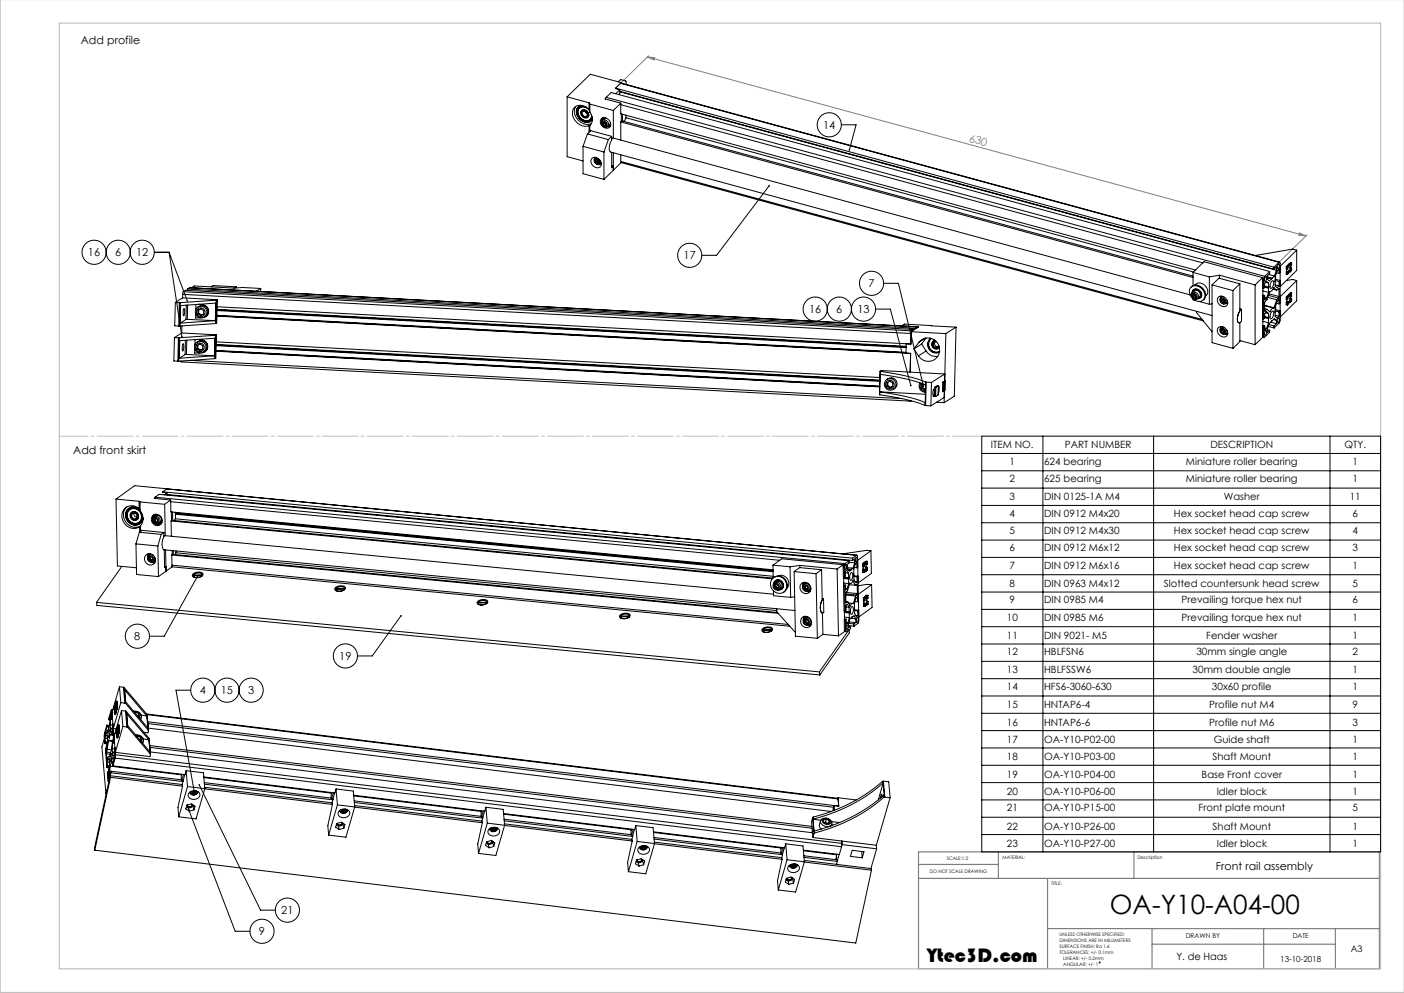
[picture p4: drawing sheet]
<svg xmlns="http://www.w3.org/2000/svg" width="594mm" height="420mm" viewBox="0 0 594 420" stroke-linecap="round" stroke-linejoin="round" font-family="sans-serif">
<defs><g id="words">
<text font-size="11.3" x="469.6" y="386.6">OA-Y10-A04-00</text>
<text font-size="8.5" x="392.2" y="407">Ytec3D.com</text>
<g font-size="4.7">
<text x="34.2" y="18.6">Add profile</text>
<text x="348.3" y="54.5">14</text>
<text x="37.2" y="108.4">16</text>
<text x="48.7" y="108.4">6</text>
<text x="57.6" y="108.4">12</text>
<text x="289.2" y="109.7">17</text>
<text x="367.4" y="121.5">7</text>
<text x="342.3" y="132.4">16</text>
<text x="353.8" y="132.4">6</text>
<text x="362.7" y="132.4">13</text>
<text x="31" y="191.8">Add front skirt</text>
<text x="56.8" y="270.8">8</text>
<text x="143.5" y="279.1">19</text>
<text x="84.5" y="293.6">4</text>
<text x="93.4" y="293.6">15</text>
<text x="105" y="293.6">3</text>
<text x="514.4" y="368">Front rail assembly</text>
<text x="119" y="386.6">21</text>
<text x="109.6" y="395.6">9</text>
</g>
<text font-size="4.7" fill="#808080" x="409.7" y="59.9" transform="rotate(15 409.7 59.9)">630</text>
<g font-size="4.2">
<text x="419.3" y="189.7">ITEM NO.</text>
<text x="450.5" y="189.7">PART NUMBER</text>
<text x="512.1" y="189.7">DESCRIPTION</text>
<text x="568.8" y="189.7">QTY.</text>
<text x="427.1" y="196.6">1</text>
<text x="441.7" y="196.6">624 bearing</text>
<text x="501.7" y="196.6">Miniature roller bearing</text>
<text x="572.2" y="196.6">1</text>
<text x="427.1" y="203.9">2</text>
<text x="441.7" y="203.9">625 bearing</text>
<text x="501.7" y="203.9">Miniature roller bearing</text>
<text x="572.2" y="203.9">1</text>
<text x="427.1" y="211.7">3</text>
<text x="441.7" y="211.7">DIN 0125-1A M4</text>
<text x="517.8" y="211.7">Washer</text>
<text x="571.1" y="211.7">11</text>
<text x="427.1" y="218.6">4</text>
<text x="441.7" y="218.6">DIN 0912 M4x20</text>
<text x="496.7" y="218.6">Hex socket head cap screw</text>
<text x="572.2" y="218.6">6</text>
<text x="427.1" y="225.9">5</text>
<text x="441.7" y="225.9">DIN 0912 M4x30</text>
<text x="496.7" y="225.9">Hex socket head cap screw</text>
<text x="572.2" y="225.9">4</text>
<text x="427.1" y="233.2">6</text>
<text x="441.7" y="233.2">DIN 0912 M6x12</text>
<text x="496.7" y="233.2">Hex socket head cap screw</text>
<text x="572.2" y="233.2">3</text>
<text x="427.1" y="240.6">7</text>
<text x="441.7" y="240.6">DIN 0912 M6x16</text>
<text x="496.7" y="240.6">Hex socket head cap screw</text>
<text x="572.2" y="240.6">1</text>
<text x="427.1" y="248.3">8</text>
<text x="441.7" y="248.3">DIN 0963 M4x12</text>
<text x="492.4" y="248.3">Slotted countersunk head screw</text>
<text x="572.2" y="248.3">5</text>
<text x="427.1" y="255.2">9</text>
<text x="441.7" y="255.2">DIN 0985 M4</text>
<text x="499.9" y="255.2">Prevailing torque hex nut</text>
<text x="572.2" y="255.2">6</text>
<text x="426" y="262.5">10</text>
<text x="441.7" y="262.5">DIN 0985 M6</text>
<text x="499.9" y="262.5">Prevailing torque hex nut</text>
<text x="572.2" y="262.5">1</text>
<text x="426" y="270.3">11</text>
<text x="441.7" y="270.3">DIN 9021- M5</text>
<text x="510.3" y="270.3">Fender washer</text>
<text x="572.2" y="270.3">1</text>
<text x="426" y="277.2">12</text>
<text x="441.7" y="277.2">HBLFSN6</text>
<text x="506.2" y="277.2">30mm single angle</text>
<text x="572.2" y="277.2">2</text>
<text x="426" y="284.5">13</text>
<text x="441.7" y="284.5">HBLFSSW6</text>
<text x="504.6" y="284.5">30mm double angle</text>
<text x="572.2" y="284.5">1</text>
<text x="426" y="291.9">14</text>
<text x="441.7" y="291.9">HFS6-3060-630</text>
<text x="512.7" y="291.9">30x60 profile</text>
<text x="572.2" y="291.9">1</text>
<text x="426" y="299.6">15</text>
<text x="441.8" y="299.6">HNTAP6-4</text>
<text x="511.6" y="299.6">Profile nut M4</text>
<text x="572.2" y="299.6">9</text>
<text x="426" y="306.9">16</text>
<text x="441.8" y="306.9">HNTAP6-6</text>
<text x="511.6" y="306.9">Profile nut M6</text>
<text x="572.2" y="306.9">3</text>
<text x="426" y="314.2">17</text>
<text x="441.8" y="314.2">OA-Y10-P02-00</text>
<text x="513.5" y="314.2">Guide shaft</text>
<text x="572.2" y="314.2">1</text>
<text x="426" y="321.6">18</text>
<text x="441.8" y="321.6">OA-Y10-P03-00</text>
<text x="513" y="321.6">Shaft Mount</text>
<text x="572.2" y="321.6">1</text>
<text x="426" y="328.9">19</text>
<text x="441.8" y="328.9">OA-Y10-P04-00</text>
<text x="508.4" y="328.9">Base Front cover</text>
<text x="572.3" y="328.9">1</text>
<text x="426" y="336.2">20</text>
<text x="441.8" y="336.2">OA-Y10-P06-00</text>
<text x="514.8" y="336.2">Idler block</text>
<text x="572.3" y="336.2">1</text>
<text x="426" y="343.2">21</text>
<text x="441.8" y="343.2">OA-Y10-P15-00</text>
<text x="507.1" y="343.2">Front plate mount</text>
<text x="572.3" y="343.2">5</text>
<text x="426" y="350.9">22</text>
<text x="441.8" y="350.9">OA-Y10-P26-00</text>
<text x="513" y="350.9">Shaft Mount</text>
<text x="572.3" y="350.9">1</text>
<text x="426" y="358.2">23</text>
<text x="441.8" y="358.2">OA-Y10-P27-00</text>
<text x="514.8" y="358.2">Idler block</text>
<text x="572.3" y="358.2">1</text>
<text x="497.8" y="406.1">Y. de Haas</text>
</g>
<text font-size="3.9" x="571.5" y="402.5">A3</text>
<text font-size="3.5" x="541.7" y="407">13-10-2018</text>
<g font-size="2.8">
<text x="501.7" y="396.9">DRAWN BY</text>
<text x="546.9" y="396.9">DATE</text>
</g>
<g font-size="2">
<text x="400.6" y="363.7">SCALE:1:2</text>
<text x="424.2" y="363.2">MATERIAL:</text>
<text x="481.3" y="363.2">Description</text>
<text x="393.3" y="369.3">DO NOT SCALE DRAWING</text>
<text x="444.7" y="374.5">TITLE:</text>
<text x="448.2" y="395.9">UNLESS OTHERWISE SPECIFIED:</text>
<text x="448.2" y="398.4">DIMENSIONS ARE IN MILLIMETERS</text>
<text x="448.2" y="400.9">SURFACE FINISH: Ra 1.6</text>
<text x="448.2" y="403.4">TOLERANCES: +/- 0.1mm</text>
<text x="449.9" y="405.9">LINEAR: +/- 0.2mm</text>
<text x="449.9" y="408.4">ANGULAR: +/- 1</text>
</g>
</g></defs>
<g fill="none" stroke="#000" stroke-width=".42">
<path d="M355.9 52.8h6.3l-2.9 10.6M325.4 78.6l-22.2 29.4h-6.3M65.3 106.7h6.2M71.5 106.7l7.8 20.6M71.5 106.7l5.4 35.7M373.8 119.8h6.3l10.6 43.6M370.4 130.7h6.3l8.7 32.4M415.4 184.5h168.7v175.8h-168.7zM415.4 199.1h168.7M415.4 191.8h168.7M441.2 184.5v175.8M488.1 184.5v175.8"/>
<path d="M562.7 184.5v175.8M415.4 206.5h168.7M415.4 213.8h168.7M415.4 221.1h168.7M415.4 228.4h168.7M415.4 235.8h168.7M83.5 243.8l-14 25.3h-6.3M415.4 243.1h168.7M415.4 250.4h168.7M415.4 257.7h168.7M169.6 260.5l-12.1 16.9h-6.3M415.4 265.1h168.7"/>
<path d="M415.4 272.4h168.7M415.4 279.7h168.7M80.7 291.9h-6.2l7.8 43.5M415.4 287h168.7M415.4 294.4h168.7M415.4 301.7h168.7M415.4 309h168.7M415.4 316.4h168.7M84.3 332l25.9 53h6.3M415.4 323.7h168.7M415.4 331h168.7M415.4 338.3h168.7"/>
<path d="M79.3 341.2l20.2 52.7h6.3M415.4 345.7h168.7M415.4 353h168.7"/>
<circle cx="350.8" cy="52.8" r="5.1"/>
<circle cx="39.8" cy="106.7" r="5.1"/>
<circle cx="50" cy="106.7" r="5.1"/>
<circle cx="60.2" cy="106.7" r="5.1"/>
<circle cx="291.8" cy="108" r="5.1"/>
<circle cx="368.7" cy="119.8" r="5.1"/>
<circle cx="344.9" cy="130.7" r="5.1"/>
<circle cx="355.1" cy="130.7" r="5.1"/>
<circle cx="365.3" cy="130.7" r="5.1"/>
<circle cx="58.1" cy="269.1" r="5.1"/>
<circle cx="146.1" cy="277.4" r="5.1"/>
<circle cx="85.8" cy="291.9" r="5.1"/>
<circle cx="96" cy="291.9" r="5.1"/>
<circle cx="106.3" cy="291.9" r="5.1"/>
<circle cx="110.9" cy="393.9" r="5.1"/>
<circle cx="121.6" cy="385" r="5.1"/>
<circle cx="465.3" cy="407.1" r=".19"/>
</g>
<path d="M388.6 365.6h33.8M388.6 371.5h195M422.4 360.3v11.2M443.2 371.5v38.3M479.7 360.3v11.2M443.2 392.8h140.4M487.4 399.4h77.6M487.4 392.8v17M534.6 392.8v16.9M565 392.8v16.9M388.6 409.7h195v-49.4h-195v49.5" fill="none" stroke="#808080" stroke-width=".5"/>
<path d="M.1 -.1v419.9h594M25.1 9.8h559v400h-559z" fill="none" stroke="#c0c0c0" stroke-width=".5"/>
<path d="M273.9 24.1l3.1 .3-.3 1zM273.9 24.1l278.6 75.7M274.4 23.6l-13.5 13.2M549.7 98.5l2.8 1.3-3-.3zM553 99.3l-13.5 13.2" fill="none" stroke="#808080" stroke-width=".42"/>
<path d="M25.1 184.5h390" fill="none" stroke="#c0c0c0" stroke-width=".42" stroke-dasharray="15.2 1.3 1.3 1.3" stroke-dashoffset="3.1"/>
<path d="M325.2 78.3a.34 .34 0 0 0 0 .5 .34 .34 0 0 0 .5 0 .34 .34 0 0 0-.1-.5l-.2 .3 .2-.3zM359.1 63.2l.2 .5a.34 .34 0 0 0 .4-.4 .34 .34 0 0 0-.6-.1zM79 127v.5l.4 .1-.1-.3 .2 .2v-.5zM76.7 142.1v.5l.3 .1-.1-.3 .2 .3 .1-.6zM385.1 162.9v.4l.3 .1v-.3l.2 .2v-.5zM390.5 163.2v.5l.3 .1-.1-.4 .3 .3-.1-.5zM169.4 260.2a.34 .34 0 0 0 0 .5 .34 .34 0 0 0 .5 0 .34 .34 0 0 0-.1-.5l-.2 .3 .2-.3zM83.3 243.5a.34 .34 0 0 0 0 .5 .34 .34 0 0 0 .5 0 .34 .34 0 0 0-.1-.5l-.2 .3 .2-.3zM84.1 331.7a.34 .34 0 0 0 .1 .6 .34 .34 0 0 0 .4-.3 .34 .34 0 0 0-.4-.3l.1 .3zM79.1 340.9a.34 .34 0 0 0 .1 .6 .34 .34 0 0 0 .5-.3 .34 .34 0 0 0-.5-.4l.1 .4zM82.1 335.2l-.1 .5 .4 .1-.1-.4 .1 .4 .2-.2-.1-.4z" fill="#000"/>
<path d="M273.9 24.1l3.1 .3-.3 1zM549.7 98.5l2.8 1.3-3-.3z" fill="#808080"/>
<g fill="none" stroke="#000" stroke-width=".42">
<path d="M260.4 37.3l278.6 75.7M260.4 37.3v.2M260.5 39.6l1.7-1.6v1.7l-.3 .3M261.6 34.6l1-.9 2 .5 .3 1.5M262.2 38.6l276.8 75.3M262.2 38.8l277.8 75.5M262.5 35.2l278.6 75.8M262.5 35.2l-2.1 2.1M262.8 35.1l-.3 .1M262.8 35.1l278.6 75.8M263 35l-13.3-3.6-9.8 9.6M263 35l-.1 .2"/>
<path d="M263 35v.2M239.9 41l9.3 2.5M239.9 41v25.3l6.8 1.8M243.5 45a5.4 5.4 0 0 0 1.1 5.8 5.4 5.4 0 0 0 5.6 1.4M246.1 46.7a2.01 2.01 0 0 1 2.5 .6 2.01 2.01 0 0 1-.1 2.5 2.08 2.08 0 0 1-2.3-.7 2.08 2.08 0 0 1-.1-2.4zM246.1 47.2a1.57 1.57 0 0 1 2.2 .2 1.57 1.57 0 0 1-.1 2.2 1.78 1.78 0 0 1-2.1-2.4zM246.2 46.8a1.78 1.78 0 0 1 2.3 .4 1.78 1.78 0 0 1-.1 2.4 1.94 1.94 0 0 1-2-.7 1.94 1.94 0 0 1-.2-2.1zM246.6 47.2a1.2 1.2 0 0 1 1.6 .5 1.2 1.2 0 0 1-.4 1.6l-1.2-.6a1.04 1.04 0 0 1 0-1.5zM247.5 47.2l.9 .9M247.9 45.2a2.54 2.54 0 0 0-3.2 .6 2.54 2.54 0 0 0-.1 3.2 3.4 3.4 0 0 0 5.7 1.3l.2-.7M248.1 45.4a2.48 2.48 0 0 0-3.3 .5 2.48 2.48 0 0 0 .3 3.4 2.93 2.93 0 0 0 2.6 1.9 2.93 2.93 0 0 0 2.7-1.6l.1-.2M248.5 56.6l8.9 2.4"/>
<path d="M248.5 56.6l-1.8 5.3M248.5 56.6l1.4-1.3 8.9 2.4M249.2 46.3l.3 1.1M249.2 46.3a4 4 0 0 0-7 .7 5.7 5.7 0 0 0 7 6.1M249.2 53.1l.2 2.7M249.2 43.5l.3 .5M249.2 43.5v2.8M249.3 46.6a2.54 2.54 0 0 0-2.8-1.3 2.54 2.54 0 0 0-2 2.4 3.5 3.5 0 0 0 5.1 2.9l.6-1 .1-.9M249.5 47.4a4.2 4.2 0 0 1 0 5.7M249.5 53.1h-.3M249.5 44l10 2.7M249.5 44v3.4"/>
<path d="M249.5 53.1v2.6M250.7 50.4a3.3 3.3 0 0 1-5.7-.3 3 3 0 0 1-1.2-3.2 3 3 0 0 1 2.5-2.3 3 3 0 0 0-2.5 2.3 3 3 0 0 0 1.2 3.2 3.4 3.4 0 0 0 5.6 .3M254.3 50.4a2.5 2.5 0 0 1 3.2 .3 2.5 2.5 0 0 1 .2 3.3 2.69 2.69 0 0 1-2.9-.6 2.69 2.69 0 0 1-.5-3zM254.7 51a1.82 1.82 0 0 1 2.2 .3 1.82 1.82 0 0 1 .3 2.2M254.8 51a1.77 1.77 0 0 0 .1 2.2 1.77 1.77 0 0 0 2.3 .3M254.8 50l-.1 1M255 51.4a1.22 1.22 0 0 1 1.7 .5 1.22 1.22 0 0 1-.7 1.7l-1.2-.7-.2-.9zM255.1 52.6v-.7l.6-.2 .7 .5v.8l-.7 .2M255.1 52.6l.6 .6M255.1 49.9l-.4 1.1M255.6 51.8v.4M255.6 52.2l.6 .5"/>
<path d="M255.6 52.2l-.5 .4M256.2 41.7l-.2 .1 6.6 1.8M256.2 52.7l-.5 .5M256.4 52.7h-.2M256.5 50l-.7 .1-1.1 .9M256.5 41.2l-.4 .7M256.5 41.2l278.6 75.7M256.5 41.2l2.1-2.1 278.6 75.7M257.4 59l-1.9 5.3M258.2 53.4l-1.1 .1M258.2 51.8l-.3 .9-.7 .8M258.3 53.1h.1"/>
<path d="M258.3 53.1l-1.1 .4M258.8 57.7v1.6a4.3 4.3 0 0 0-.5 5l254.5 69.2M258.8 58.4l.7 .2M258.8 57.7l-1.4 1.3M259.5 58.6l244 66.1M259.5 46.7v11.9M262.6 43.6l-3.1 3.1M262.6 43.6v4.5l243.2 66.1M262.6 51.6v7.7M262.6 51.6l242.1 65.8M262.6 44.3l246.3 66.9M262.9 48.2v3.1l-.3 .3"/>
<path d="M262.9 51.2l.5 .2M263.4 48.3v3.1M263.5 51.2l241.2 65.6M263.5 51.2h.1M263.5 51.2l-.1 .2M264.8 49.8l240.1 65.2M264.8 48.7v1.2l-.8 1.5M264.8 48.7v.1M246.7 61.9l8.8 2.4M246.7 61.9v11.6l8.8 2.4M250.3 67.2a2.5 2.5 0 0 1 3.3 .2 2.5 2.5 0 0 1 .2 3.3 2.69 2.69 0 0 1-2.9-.6 2.69 2.69 0 0 1-.6-2.9zM251.6 66.5v.4"/>
<path d="M251.7 66.9a1.77 1.77 0 0 0 .2 2.2 1.77 1.77 0 0 0 2.2 .2M251.7 66.5v.4M251.7 66.8h.1M251.8 67.3a1.24 1.24 0 0 1 1.8 .4 1.24 1.24 0 0 1-.5 1.7l-.9-.3-.6-.7zM251.9 66.6l-.2 .2M252.1 66.6l-.4 .2M252.1 68.6l-.1-.8 .6-.3 .7 .4 .1 .8-.6 .3M252.1 68.6l.7 .4M252.5 67.5l.1 .6M252.6 68.1l-.5 .5M252.6 68.1l.7 .5M253.3 68.6l-.5 .4"/>
<path d="M253.4 68.5l-.1 .1M254.1 69.4h.3M254.4 69l-.3 .3M254.4 69.1l-.3 .2M254.4 69.3h-.3M255.5 64.3v11.6M258.8 64.4v6.6l.7-.7-.7-.2M259.5 64.6v7.4M262.6 68.7l246.5 67M262.6 65.5v3.4l-7.1 7M262.6 68.3l246 66.8M504.7 115.2l6.9 1.9"/>
<path d="M504.7 115.2l4.7-4.5 24.8 6.7M504.7 115.2v5.6M511.6 117.1v11.6M516 116.4l15 4.1M516 116.4l-4.4 .7M516 116.4v1.3M534.2 117.4l-3.2 3.1M534.2 117.4v4.5l.4 .2M534.2 118.1l.4 .1M534.6 118.2v3.9M535.1 116.9l-.5 1.3M535.4 117.1l.2-.1a1.29 1.29 0 0 1-.6 2l-.1-.9z"/>
<path d="M535.4 119.4l1.3 .4M536.2 117.4l1.9 .5M536.2 117.1l2 .6M536.7 119.8l-.9-.8-.7 .8v1.8l-.5 .5M536.7 119.8v1.7M536.8 116.1l2.4 .6M537.2 114.8l-2.1 2.1M537.2 114.8v.9l-1 1v1.4l.8 .7 1.1-.9M538.2 118.8l.2-.1a2.28 2.28 0 0 1-.7 3.3 2.62 2.62 0 0 1 .5-3.2zM538.2 117.7l-.1 .2M539 113.9l1-1v1.4M539 113v.9"/>
<path d="M539.2 116.7l-1 1M539.5 118.7l1.6 .4M539.6 118.1l2 .5-.5 .5M539.7 116.5l-.2 1.7M540 114.3l-.8 2.4M540.1 115.4l1 .3M540.8 111.8l.2-.1a1.29 1.29 0 0 1-.5 2l-.2-.9zM541.1 111l.4-.1 .1 .5v24.1l-.4 1.1-2.2 2.1M541.1 115.7v-1.8a6.1 6.1 0 0 0-1.6 5.3v1.7l.9 .8 .7-.8M541.1 119.1v1.8M541.1 111l-2.1 2M541.6 115.2l-.5 .5"/>
<path d="M544.2 113.7l.5 .2M544.2 115.9v.1M544.2 115.9l.5 .2M544.2 112.9v.8M544.2 115.1v.8M544.2 112.9l.4 .1M544.2 113.7l.4 .1M544.2 115.1l.4 .1M544.2 118.7l2.6-.5 1.8 .5M544.2 114.9v.2M544.2 114.9l.5 .1M544.3 112.7l-.1 .2"/>
<path d="M544.3 112.7l.4 .1M544.4 113.8v.9M544.4 114.7l-.2 .2M544.4 114.7l.4 .1M544.6 115.2l.1 .9 .6-.9M544.6 113v.8M544.7 115l-.1 .2M544.7 112.8l-.1 .2M544.7 112.2l.5 .1M544.7 112.2l-.4 .5M544.8 112.2h.1M544.8 114.8l.5 .4"/>
<path d="M544.8 114.8l-.1 .2M545 115.1l.3 .1M545.2 112.4l-.6 1.4M545.2 112.4l-.5 .4M545.4 114.6l.4 .1M545.4 111.9l.4 .2M545.4 114.6h.1M545.4 111.9l-.4 .3M545.4 114.6l-.5 .5M545.4 114.6v.2M545.4 111.9h.1M545.4 114.8h.1"/>
<path d="M545.4 114.8l.5 .2M545.4 111.6v.3M545.4 111.6l.4 .1M545.5 111.5l-.1 .1M545.5 111.5l.4 .1M545.7 112l.6 .5M545.8 112.1l.5 .4M545.8 114.7v.2M545.8 113.3l-.4 1.3M545.8 113.3l.6 .1M545.8 112.3v1M545.8 113.3h.1"/>
<path d="M545.8 111.7v.4M545.9 114.9h.1M545.9 111.6l-.1 .1M545.9 111l.5 .1M545.9 111l-.4 .5M546 111h.1M546 113.2l-.2 .1M546 113.2h.1M546.4 111.1h.1M546.4 111.1l-.5 .5M546.4 113.4v1l-.5 .5M546.4 113.4l-.6 1.3"/>
<path d="M546.4 111.2l-.1 1.3M548.6 105.8l-1.9-.4-15.6 2.7M548.6 118.7l-7 6.8M548.6 105.8v8.6l-7 6.8M548.6 118.7v8.5l-7 6.9M548.6 105.8l-7 6.8M74.2 127.9l-.3 9.9 1.7 .1M74.2 127.9l1.7 .1M75.9 128l-.3 9.9M76 137.9h-.4M76.3 128h-.4M76.3 128l-.3 9.9"/>
<path d="M77 137.9l-.1 2.9M77.3 126l-3.1 1.9M77.3 126l14.6 .8M77.3 124.5l308.2 16.6M77.3 124.5v1.5M77.5 123.4l-.2 1.1M77.5 123.4l.9-.6 309 16.3M77.5 123.4l308.2 16.5M77.8 130.5a2.74 2.74 0 0 1 .1 2.9l-.3 .1-.1-.9zM78.7 135.1l-2.5 1.6M78.8 129.1l-.1 6M79.2 135.1h-.5"/>
<path d="M79.2 135.1l11.9 .5M79.3 122.3v.5M79.3 122.3l308.2 16.5M79.4 129l-.2 6.1M80.2 121.7l308.2 16.5M80.2 121.7l-.9 .6M80.2 121.7h.1M81 121.7l1.3-.7 16.6 .8 3.8-.2 7.6 .4M82.8 132.8l-.1 1.7 2.1-.1M82.9 128.8l-.1 2.1M83.7 129.9a2.54 2.54 0 0 1 3.9 .4 2.54 2.54 0 0 1-1.2 3.8M83.7 132.7v-1.4l1.3-.7 1.2 .8-.1 1.5-1.2 .6"/>
<path d="M83.7 132.7l1.2 .8M84 132.5l1.2 .8-.3 .2M84 132.5l-.3 .2M84.1 131.1l-.1 1.4M84.1 128.7l1.8 .3M85.8 129a2.73 2.73 0 0 1 2.4 2.7 2.73 2.73 0 0 1-2.5 2.7M85.9 129a2.75 2.75 0 0 1 2.3 2.1 2.75 2.75 0 0 1-1.2 2.9M85.9 129h-.1M91.1 135.6l.2-7.4-14.9 1-.2 7.5M91.1 135.6l-14.9 1.1M91.2 136.9l-15.2 1M91.5 136.8l-.3 .1"/>
<path d="M91.5 127l-.3 9.9M91.5 127l-15.2 1M91.7 126.9l-.2 .1M91.7 126.9l-.2 9.9M91.8 133.7l293.5 15.8M91.8 133.6l291.5 15.6M91.8 133.4l291.5 15.6M91.8 131.3l291.6 15.7M91.8 131.1l291.6 15.6M91.8 130.8l291.6 15.7M91.9 129.7l293.5 15.8M91.9 126.8l-.2 9.9-.2 .1"/>
<path d="M91.9 126.8l-.2 .1M100 121.3l-.8 .5M100 121.3v.5M100 121.3l-9.8-.5-.9 .5M110.3 122l-1.9 1.2M110.3 122v1.3M381.4 137.9l1.2-.8 21.9 1.3M385.5 139l-.5 .3M385.7 139.9l-.1 .4M385.7 139.9l.9-.6-1.1 1M387.5 138.8l-.1 .3M388.4 138.2l.1 .2"/>
<path d="M388.4 138.2l-.9 .6M388.5 138.4l-1.1 .7M404.5 138.4l-4.3 2.7M404.5 138.4l-.8 29.2-4.3 2.7M503.9 121.5a3.9 3.9 0 0 1 4.1-.4 3.9 3.9 0 0 1 2.1 3.7l-.3 1.2-.7 .8M504.1 121.3a3.9 3.9 0 0 1 4.5 .9 3.9 3.9 0 0 1 .5 4.6 3.9 3.9 0 0 1-4.5-.5 3.9 3.9 0 0 1-1-4.6zM504.4 123.8a1.82 1.82 0 0 1 2.1 .3 1.82 1.82 0 0 1 .3 2.2M504.4 123.8a1.77 1.77 0 0 0 .1 2.3 1.77 1.77 0 0 0 2.3 .2M504.6 124.2a1.22 1.22 0 0 1 1.7 .6 1.22 1.22 0 0 1-.7 1.6l-.8-.4-.5-.7zM504.7 125.4v-.7l.7-.2 .6 .6v.7l-.6 .2M504.7 125.4l.7 .6M504.7 122.7a2.27 2.27 0 0 1 3 .3 2.27 2.27 0 0 1 .2 3"/>
<path d="M504.7 126.4v.4l1 .3M505.2 124.6v.4M505.2 125l.6 .5M505.2 125l-.5 .4M505.5 120.6a3.3 3.3 0 0 1 4.2 0 3.3 3.3 0 0 1 .8 4.1l-.4 .5M505.8 125.5l-.4 .5M506 125.5h-.2M506.2 131.7v.5l6.6 8.1M506.8 126.3a1.84 1.84 0 0 0 .4-2.9 1.84 1.84 0 0 0-2.9 .4 1.74 1.74 0 0 1 1.4-1.5 1.74 1.74 0 0 1 1.9 .9 1.69 1.69 0 0 1 .7 1.9 1.69 1.69 0 0 1-1.5 1.2M507.3 127.5l4.3 1.2M512.8 120.5l8.8 2.4M512.8 120.5v24.4l8.8 2.4"/>
<path d="M512.8 128.5l-1.2 .2M515.3 125.9a2.5 2.5 0 0 1 3.3 .3 2.5 2.5 0 0 1 .2 3.2 2.69 2.69 0 0 1-2.9-.6 2.69 2.69 0 0 1-.6-2.9zM515.3 138.8a2.5 2.5 0 0 1 3.3 .2 2.5 2.5 0 0 1 .2 3.3 2.69 2.69 0 0 1-2.9-.6 2.69 2.69 0 0 1-.6-2.9zM516.4 138.1v.7M516.4 138.7a1.79 1.79 0 0 0 .5 2.4 1.79 1.79 0 0 0 2.5-.4M516.5 138.6l-.1 .1M516.5 125.8a1.77 1.77 0 0 0 .1 2.2 1.77 1.77 0 0 0 2.3 .3M516.5 125.3l-.1 .5v-.5M516.5 138.1l-.1 .6M516.5 139.2a1.25 1.25 0 0 1 1.8 .3 1.25 1.25 0 0 1-.4 1.8l-1.2-.5-.4-.9zM516.5 126.3a1.25 1.25 0 0 1 1.8 .4 1.25 1.25 0 0 1-.4 1.7l-.8-.2-.7-.7zM516.8 127.4v-.7l.7-.2 .6 .5v.8l-.6 .2"/>
<path d="M516.8 127.4l.7 .6M517 125.3l-.5 .5M517 138.1l-.5 .5M517.2 139.7l-.4 .5M517.2 139.7l.6 .6M517.3 139.4l-.1 .3M517.3 127l.6 .5M517.3 126.6v.4M517.3 127l-.5 .4M517.8 125.6l-1.3 .2M517.8 138.4l-1.3 .2M517.9 127.5l-.4 .5"/>
<path d="M518.1 127.5h-.2M518.8 128.3l.6 .1M519.1 139.8l-.2 1.4 .5-.1M519.1 127l-.2 1.3M519.4 127.8l-.5 .5M519.4 128.3h-.5M521.6 122.9v24.4M524.6 120.1v11.4a5.1 5.1 0 0 0-.6 5h.6v8l-3 2.8M524.6 120.1l-8.9-2.4-2.9 2.8M524.6 120.1l-3 2.8M524.6 130.6l.7 .2M524.9 131.1l.4-.3-.1 5-.9 .8a2.88 2.88 0 0 1-.4-3.9z"/>
<path d="M531 120.5v25.3M534.2 125.4v9.4l.4 .1M534.2 138.2v4.5l-3.2 3.1M534.2 125.4l.4 .1M534.2 138.2l.4 .1M534.3 122l-.1 3.4M534.3 134.8l-.1 3.4M534.3 123l2.4 .7M534.3 124.8l.8 .2M534.3 137.7l.8 .2M534.3 135.9l2.4 .6M534.6 125.5v9.4"/>
<path d="M534.6 138.3v3.9M535.1 121.2l1.7 .4M535.1 121.5l1.6 .4M535.1 125v1.8l.7-.7M535.1 137.9v1.8l.7-.8M535.1 125l-.5 .5M535.1 137.9l-.5 .4M535.1 121l1.6 .5M535.1 125.9l.7 .2M535.1 130.6l.9 .2M535.1 133.9l1.6 .5M535.1 138.7l.7 .2"/>
<path d="M535.1 134l1.7 .5M535.1 134.4l1.6 .4M535.1 129.3l3.8 1M535.1 129.1l3.8 1.1M535.1 131.5h.2M535.4 139.9l.2-.1a1.29 1.29 0 0 1-.6 2l-.1-.9zM535.4 132.3l1.3 .3M536 130.8l1.3 1M536 130.8l-.7 .7M536.2 139.4l1 .3M536.4 125.8l3.8 1M536.6 138.1l2.4 .6"/>
<path d="M536.7 124.9l4.2 1.2M536.7 132.6l-.9-.7-.7 .7v1.9l-.5 .4M536.7 136.5l-.9 2.4M536.7 123.7l-.9 2.4M536.7 121.9v1.8M536.7 132.6v1.8M536.7 134.8v1.7M536.7 134.4l.1 .1M536.7 121.5l.1 .1M536.8 134.5l-.1 .3M536.8 121.6l-.1 .3M536.9 137.3l2.1 .6"/>
<path d="M536.9 124.3l4.2 1.1M537.1 131.7l.2 .1M537.2 139.7v.8l-2.2 2.2-.4-.5M537.6 136.2l2.4 .7M538.2 131.7l.2-.1a2.28 2.28 0 0 1-.7 3.3 2.62 2.62 0 0 1 .5-3.2zM538.6 122.3l1.6 .4M538.8 135.1l1.2 .4M538.9 130.3a1.94 1.94 0 0 0-1.6 1.5M538.9 121.7h.1M538.9 121.7v.1a1.89 1.89 0 0 1-1.6 1.5l-1.3 3.5-.9 1.1v3.4l.2 .2M538.9 130.2v.1M538.9 121.7l1.3 1"/>
<path d="M539 137.9v.8M539.5 120.5l1.6 .4M539.5 133.3l1.6 .5M539.5 131.5l1.6 .5M539.6 131l2 .5-.5 .5M539.7 129.3l-.2 1.7M540 135.5l-.8-.8-1.1 1a5.4 5.4 0 0 0-1.9 5l1-1M540 135.5v1.4M540 136.9l-1 1M540.1 128.2l1 .3M540.2 126.8l-1.3 3.4M540.8 122.1l.3 .1"/>
<path d="M540.8 134.6l.2-.1a1.29 1.29 0 0 1-.5 2l-.2-.9zM540.9 126.1l-.7 .7M541.1 125.4l-.2 .7M541.1 122.2l-.2-.2-.7 .7M541.1 122.2v3.2M541.1 128.5v-1.8a6.1 6.1 0 0 0-1.6 5.4v1.7l.9 .7 .7-.7M541.1 132v1.8M541.6 128.1l-.5 .4M544.2 126.6h.1M544.2 128.8l.5 .2M544.2 126.6l.5 .2M544.2 125.7v.9"/>
<path d="M544.2 128v.8M544.2 125.7l.4 .1M544.2 128l.4 .1M544.2 128.8l.4 .1M544.2 127.8v.2M544.2 127.8l.5 .1M544.3 125.5l-.1 .2M544.3 125.5l.4 .1M544.4 126.7v.9M544.4 127.6l-.2 .2M544.4 127.6h.1M544.4 127.6l.4 .1"/>
<path d="M544.6 128.1v.8M544.7 127.9l-.1 .2M544.7 125.6l-.1 .2M544.7 125.1l-.4 .4M544.7 125.1l.5 .1M544.8 125.1h.1M544.8 125.1l.4 .1M544.8 127.7l.5 .4M544.8 127.7l-.1 .2M545.2 125.2l-.5 1.6-.1-1M545.2 125.2l-.5 .4M545.3 128.1l-.7 .8"/>
<path d="M545.4 124.8l.4 .1M545.4 127.5l.4 .1M545.4 127.5h.1M545.4 124.8l-.4 .3M545.4 127.5l-.5 .4 .4 .2M545.4 127.5v.2M545.4 124.8h.1M545.4 127.7h.1M545.4 127.7l.5 .1M545.4 124.5v.3M545.4 124.5l.4 .1M545.5 124.3l-.1 .2"/>
<path d="M545.5 124.3l.4 .2M545.7 124.9l.6 .4M545.8 124.9l.5 .4M545.8 127.6v.2M545.8 126.1l-.4 1.4M545.8 126.1l.5 .2M545.8 125.2v.9M545.8 126.1h.1M545.8 124.6v.3M545.9 127.8h.1M545.9 124.5l-.1 .1M545.9 123.9l.5 .1"/>
<path d="M545.9 123.9l-.4 .4M546 123.9h.1M546 126.1l.4 .1M546 126.1h-.2M546 126.1h.1M546.3 126.3l-.5 1.3M546.4 124l-.1 1.3M546.4 124l-.5 .5M546.4 126.2v1l-.5 .6M546.4 126.2l-.1 .1M73.8 142.8l1.7 .1M73.8 142.8l-.3 9.9 1.7 .1"/>
<path d="M75.5 142.9l-.3 9.9M75.6 152.8h-.4M75.9 142.9h-.4M75.9 142.9l-.3 9.9M76.6 152.7l.1 .4 308.2 16.5M76.9 140.8l-3.1 2M76.9 140.8l14.7 .8M77.4 145.4a2.74 2.74 0 0 1 .1 2.9l-.2 .1-.2-.9zM78.3 150l-2.5 1.5M78.5 143.9l-.2 6.1M78.9 149.9l-.6 .1M78.9 149.9l11.8 .6"/>
<path d="M79 143.9l-.1 6M80.5 152.4l301.1 16.2M82.4 147.7v1.7l2-.1M82.5 143.6v2.1M83.3 144.7a2.54 2.54 0 0 1 3.9 .5 2.54 2.54 0 0 1-1.1 3.7M83.3 147.6l.1-1.5 1.2-.6 1.2 .8v1.4M83.3 147.6l1.2 .7M83.7 147.3l-.4 .3M83.7 147.3l1.2 .8M83.7 143.6l1.8 .2M83.7 145.9v1.4M84.9 148.1l-.4 .2"/>
<path d="M85.5 143.8a2.73 2.73 0 0 1 2.3 2.8 2.73 2.73 0 0 1-2.5 2.6M85.5 143.8a2.75 2.75 0 0 1 2.3 2.1 2.75 2.75 0 0 1-1.1 2.9M85.5 143.8h.1M85.8 147.7l-1.3 .6M85.8 147.6l-.9 .5M90.7 150.5l.2-7.4-14.9 1-.2 7.4M90.7 150.5l-14.9 1M90.9 151.7l-15.3 1.1M91.1 151.7h-.2M91.1 141.8l-15.2 1.1M91.1 141.8l-.2 9.9M91.3 141.8h-.2"/>
<path d="M91.3 141.8l-.2 9.9M91.4 148.6l280.8 15M91.4 148.4l280.8 15.1M91.4 148.2l280.8 15.1M91.4 146.2l280.8 15.1M91.4 145.9l280.9 15.1M91.5 145.7l280.8 15.1M91.5 144.6l280.8 15.1M91.6 141.6l-.3 .2M91.6 141.6l-.3 9.9-.2 .2M372.3 158.3h.1M372.4 157l-.2 10"/>
<path d="M372.4 157.1h.1M372.4 157l.4-.3 26.9 1.5-5.6 3.6M372.4 158.3l2.4 .4a67.8 67.8 0 0 1 16.7 4.1M372.4 157.1l2.4 .3a67.8 67.8 0 0 1 16.7 4.2M372.4 157.1v1.2M385.3 149.5l-.2 7.9M385.4 145.5l-2-.1-.1 4 2 .1M385.5 140.3l14.7 .8M385.5 140.3l-.1 5.2M386.7 147.6l1.9 2.9M388.7 144.8a4.9 4.9 0 0 1 7.3-.6 4.9 4.9 0 0 1-.2 7.3 4.9 4.9 0 0 1-7.2-1M388.7 144.8l-2 2.8"/>
<path d="M389.9 145.5l-3.2 2.1M389.9 145.5l1.9 3M391.6 143l-2.9 1.8M391.8 143l-1.9 2.5M391.8 148.5l1.2 1.3a4.9 4.9 0 0 0 3.7 .9M391.8 148.5l-3.2 2M392.8 145.5a3.5 3.5 0 0 0 4.7 3.4M393.2 143.6l.5-.5a3.6 3.6 0 0 0-.5 4.4 3.6 3.6 0 0 0 4.3 1.5 3.5 3.5 0 0 1-4.3-1.1 3.5 3.5 0 0 1 0-4.3zM393.8 143.1l-.7 1-.3 1.4M394 143.2a3.3 3.3 0 0 0-.6 4.2 3.3 3.3 0 0 0 4.1 1.3M395.4 143.9a1.97 1.97 0 0 0-.9 2.8 1.97 1.97 0 0 0 3 .4M395.6 144a1.79 1.79 0 0 0-.9 2.6 1.79 1.79 0 0 0 2.7 .3"/>
<path d="M395.7 144.5a1.26 1.26 0 0 0-.1 1.5 1.26 1.26 0 0 0 1.4 .6M395.8 144.1a1.6 1.6 0 0 0-1 2.4 1.6 1.6 0 0 0 2.6 .2M396.1 144.5a1.23 1.23 0 0 0-1 1.9 1.23 1.23 0 0 0 2.1-.2M400.2 141.1l-.5 20.3M516.8 140.2l.1-.7 .7-.1 .6 .6-.1 .7-.7 .1M516.8 140.2l.6 .6M517.8 140.3l-.4 .5M518.1 140.3h-.3M518.8 141.2h.6M524.6 144l6.4 1.8M534.2 142.5l.6 .2M534.2 142.1l.4 .1"/>
<path d="M372.2 167l2.4 .3a67.8 67.8 0 0 1 16.7 4.2M372.2 165.7l2.4 .4a67.8 67.8 0 0 1 16.7 4.2M372.2 165.7l19.3 1.1M372.2 165.7v1.3M375.2 163.3l.1-1.4 1.2-.7 1.2 .8v1.5M375.2 163.3l1.2 .8M375.3 160.5a2.54 2.54 0 0 1 3.8 .5 2.54 2.54 0 0 1-1.2 3.7M375.6 163.1l-.4 .2M375.6 163.1l1.2 .8M375.6 161.7v1.4M376.8 163.9l-.4 .2M377.7 163.5l-1.3 .6"/>
<path d="M377.7 163.4l-.9 .5M384.8 169.3l.9 .3M384.8 169.5h.3M389.3 161.9a2.53 2.53 0 0 0-.1 2.7 2.53 2.53 0 0 0 2.4 1.2M389.8 162.1a1.89 1.89 0 0 0-.2 2.2 1.89 1.89 0 0 0 2 1M389.9 164.1l1.2 .8M390.3 163.9l-.4 .2M390.3 163.9l1.2 .8M390.3 162.5v1.4M390.5 162.4l-.6 .3v1.4M391.3 171.5h.3M391.3 170.3v1.2"/>
<path d="M391.5 164.7l-.4 .2M391.5 162.8l-.2 7.5M391.5 161.6h.4M391.5 161.6v1.2M391.6 164.6l-.5 .3M391.6 164.6l-.1 .1M391.6 171.5l2.2 .2M391.9 161.6l-.3 9.9M391.9 161.6l2.2 .2M394.1 161.8l-.3 9.9M395 164.6a2.74 2.74 0 0 1 .1 2.8l-.2 .2-.2-1zM395.5 167.6l.4 .1"/>
<path d="M395.5 167.6h.4M395.6 163.9l-.1 3.7M395.6 163.9h.3M395.6 163.7v.2M395.6 163.7l.4 .1M395.9 167.6v.1M395.9 163.9v3.7M396 163.8l-.1 .1M396.2 170.1l3.2 .2M396.6 163.1h.4M396.6 163.1l-1 .6M396.6 163.1h.1"/>
<path d="M396.9 163.1v3.9l-1 .7M396.9 163.1l-.9 .7M397 163.4v-.1a2.74 2.74 0 0 1 .1 2.8l-.2 .2M398.7 165.5l.5 .1M398.7 165.5h.4M398.8 161.8l-.1 3.7M398.8 161.8h.4M398.9 161.7l-.1 .1M398.9 161.7h.4M399.1 165.5l.1 .1M399.2 161.8l-.1 3.7M399.3 161.7l-.1 .1"/>
<path d="M399.3 161.4h.4M399.3 161.4l-.4 .3M399.3 161.4h.1M399.5 168.1l-5.7 3.6M399.6 165.4l-.2 4.9M399.7 165h.1M399.7 161.2l.2-.2-.1 4M399.7 161.4l-.1 3.9-.4 .3M399.7 161.4l-.4 .3M399.8 165l-.1 .1M49.1 211.1l7.9-5.7 305.5 29.4M49.1 211.1l9.7 .9"/>
<path d="M49.1 211.1l.6 28.3 8 .8M53.6 214.4a5.1 5.1 0 0 0-.4 6.4 5.1 5.1 0 0 0 6.1 1.8M54.2 215.8a3.6 3.6 0 0 1 5.2 .5 3.6 3.6 0 0 1-1 5.2 3.8 3.8 0 0 1-4.2-1.3 3.8 3.8 0 0 1 0-4.4zM54.4 215.9a3.3 3.3 0 0 1 5.1 .7 3.3 3.3 0 0 1-1.8 4.9 3.6 3.6 0 0 1-3.4-1.8 3.6 3.6 0 0 1 .1-3.8zM54.7 215.8a3.2 3.2 0 0 1 4.6 .9 3.2 3.2 0 0 1-1.2 4.5 3.4 3.4 0 0 1-3.7-1.4 3.4 3.4 0 0 1 .3-4zM56.7 217l-.1 .5a1.35 1.35 0 0 0 1.3 1.3M58.8 212l.4 .3M58.8 212l.1 3.1M58.9 215.1l.4 1M58.9 215.1a4.4 4.4 0 0 0-6.2 0 4.4 4.4 0 0 0-.1 6.3 4.7 4.7 0 0 0 6.4 1.4M59 215.4a3.6 3.6 0 0 0-5.2 .3 3.6 3.6 0 0 0 .6 5.2 3.4 3.4 0 0 0 3.6 1.1 3.4 3.4 0 0 0 2.5-2.9M59.2 212.3l10.5 1"/>
<path d="M59.2 212.3l.1 3.8M59.3 216.1a4.9 4.9 0 0 1 .1 6.3M64.5 218.2a2.42 2.42 0 0 1 3.7 .6 2.42 2.42 0 0 1-1.4 3.5 2.61 2.61 0 0 1-2.4-1.3 2.61 2.61 0 0 1 .1-2.8zM65.1 218.6a1.77 1.77 0 0 1 2.3 .5 1.77 1.77 0 0 1-.2 2.3M65.1 218.6a1.81 1.81 0 0 1 2.9 .1 1.81 1.81 0 0 1-.8 2.8v-.1M65.1 218.6a1.73 1.73 0 0 0-.2 2.4 1.73 1.73 0 0 0 2.3 .4M65.2 217.7l-.6 1.7M65.4 210.7l6.8 .8M65.6 210.3l-.3 .5M65.6 210.3l291.9 28.1M65.6 210.3l1.7-1.2 291.9 28.1M65.7 219.5v.7"/>
<path d="M65.9 217.5l-.5 .3M66 217.5l-1 .8-.3 .8M68.8 208v.2l1.9 .2M68.8 208l291.9 28.1M69.7 213.3l.3 13.3M70.6 206.8l-1.8 1.2M70.7 208.4l-1.2 .9M70.7 208.4v1M70.7 209.1l290 27.9M70.9 206.8h.1M72.2 211.5l-2.5 1.8M72.2 211.5l.1 5 254.8 24.5"/>
<path d="M72.2 212.2l257.7 24.8M72.5 216.5l-.1 3.8M73 216.6l.1 3.6M74.1 219.4l253 24.4M74.2 216.7v2.5l-.4 1M74.2 217l252.9 24.3M74.2 217.2l252.9 24.3M74.3 217.3l-.1 .6M74.3 217.2h.1M74.3 217.5l252.8 24.3M74.3 217.1v.1M74.3 217.2v.1"/>
<path d="M51.5 239.6l-10.7 15.2M57.5 230l9.3 .9M57.5 230l.3 13 9.2 .9M58.9 225.1l9.3 .9M58.9 225.1l-1.4 4.9M58.9 225.1l1.2-.8 9.2 .9M59 222.8l.1 2.2M59.4 222.4l-.4 .4M59.4 222.4l.1 2.3M61.6 234.9a2.42 2.42 0 0 1 3.7 .6 2.42 2.42 0 0 1-1.3 3.5 2.61 2.61 0 0 1-2.5-1.3 2.61 2.61 0 0 1 .1-2.8zM62.7 234.2l-.3 1.3M62.8 235a1.75 1.75 0 0 0 0 2.3 1.75 1.75 0 0 0 2.3 .2"/>
<path d="M63 234.8l1-.3 .7 .3M63 234.8l-.2 .1M63 234.2l-.5 1.1M63.1 235.9l.1 .9M63.5 235.7l-.4 .2M63.5 235.7l.1 .8M63.6 236.5l-.4 .3M63.6 236.5l.8 .3M63.7 235.5l.7 .3 .2 .9-.6 .4-.8-.3M63.7 235.5l-.6 .4M63.7 234.3l-.7 .5M63.7 235.5l-.2 .2"/>
<path d="M64.1 237.9l1.3 .1M65.3 220.5v-.8l.7-.4 .7 .5v.8l-.7 .4M65.3 220.5l.7 .5M65.6 237.8l-1.2 .1M65.6 236l-.1 .9-.5 .7 .7-.5M65.7 220.2l-.4 .3M65.7 220.2l.7 .5M66.4 220.7l-.4 .3M66.7 220.6l-.3 .1M66.8 230.9l.2 13M68.1 221.7h-1.9M68.2 226l-1.4 4.9"/>
<path d="M68.5 221.1l-.4 .3M68.5 221a1.84 1.84 0 0 1-1.9 .7M69.3 225.2l.1 1.8a5.1 5.1 0 0 0 0 5.5l266.9 25.7M69.3 225.2l-1.1 .8M69.4 226.5l257.9 24.8M69.5 232.6l.1 7.5 .6-.4-.6-.1M70.1 232.6l.1 9M72.4 220.3l.1 6.5M72.4 220.3l254.3 24.5M72.6 220.1l.5 .1M72.7 234.7l.1 5.1M72.7 234.7l256.5 24.7"/>
<path d="M72.8 239l260.7 25.1M72.8 239.7l261.3 25.2M72.8 239.8l-5.8 4.1M72.8 232.9l-.1 1.8M72.9 234.5l.5 .1M73.2 220.1l253.8 24.4M73.2 220.1h.1M73.2 220.1l-.1 .1M73.3 232.9l.1 1.7M73.4 234.5l255.5 24.6M73.5 234.5h.1M73.5 234.5l-.1 .1"/>
<path d="M74.4 233.8l254.2 24.5M74.5 233l-.4 1.6M327 239l7.3 .7M327 239l.1 5.4M334.3 239.7l.2 13M338.4 239.1l15.8 1.6M338.4 239.1l-4.1 .6M338.4 239.1v1M356.7 238.8l-2.5 1.9M356.7 238.8l-25.9-2.5-3.8 2.7M356.7 238.8l.1 5.1h.5M356.7 239.6h.5"/>
<path d="M357.2 239.6l.1 4.3M357.5 238.4l-.3 1.2M357.8 238.8a1.31 1.31 0 0 1-.1 2.1l-.3-.8zM359.2 237.2l-1.7 1.2M359.2 237.2v.9l-.8 .6 .1 1.6 .7 1.3 .8-.6M359.2 237.8l2.4 .3M360.7 236.1l1.7-1.2 .3 .1 .7 27.6-.3 1-1.8 1.2M360.7 236.1v.9M360.7 237l.8-.5 .1 1.6M361.6 238.1l-.7 2.2M362.2 235.7a1.31 1.31 0 0 1-.1 2l-.3-1.1zM362.9 239.9l-.4 .2"/>
<path d="M365 238.6v.9M365 238.6h.4M365 239.5v.1M365 239.5l.5 .1M365 238.4v.2M365 238.4h.5M365 239.6l.2 .1M365 239.6l.6 .1M365.2 239.7v1M365.2 239.7h.1M365.4 238.1l.5 .1M365.4 238.1l-.4 .3"/>
<path d="M365.4 238.1h.1M365.4 238.6l.1 1M365.5 239.6l.1 .1M365.5 238.4l-.1 .2M365.9 238.2l-.3 1.5M365.9 238.2l-.4 .2M365.9 238.1l.4 .7M365.9 238.1l.5 .1M365.9 238.1h-.1M365.9 238.1h.1M366 237.8l-.1 .3M366 237.8l.4 .1"/>
<path d="M366 237.7v.1M366 237.7h.5M366.3 238.8l.5 .1M366.3 238.8l.1 1.1M366.3 239.9l-.3 1.2M366.3 239.9h.5M366.4 237.4l.5 .1M366.4 237.4l-.4 .3M366.4 238.2l.4 .7M366.4 237.4h.1M366.4 237.9v.3M366.5 237.7l-.1 .2"/>
<path d="M366.5 237.7l.4-.2-.1 1.4M366.8 239.9l-.3 1.3M366.8 239.9l.2 1.2-.5 .4v-.3M368.5 232.9l-2-.1-9.9 1.5M368.5 232.9l-5.7 4.1M368.5 232.9l.2 9.6-5.7 4.1M40.8 254.8l305.9 29.4M40.8 254.8l.2 1.3 305.8 29.4M81.7 242.8a3.1 3.1 0 0 1 4.2 0 2.85 2.85 0 0 1-4.5 .6zM81.8 243.5l3.7-.1a2.45 2.45 0 0 1-3.7 .1zM81.8 243.6l.3 .6M81.9 243.2l.1 .3"/>
<path d="M82.1 242.9a2.35 2.35 0 0 1 3.4 .2l-3.6 .1zM85.5 243.4l-.1 .3M85.5 243.1l.1 .2M85.5 243.3h.1M85.6 243.3l-.1 .1M141.9 248.6a3.1 3.1 0 0 1 4.3 0 2.85 2.85 0 0 1-4.6 .6zM142 249.3l3.7-.1a2.45 2.45 0 0 1-3.7 .1zM142 249.4l.3 .5M142.1 249l.1 .3M145.7 249.2l-.1 .3M145.8 248.9v.2M145.8 248.9a2.33 2.33 0 0 0-3.7 .1"/>
<path d="M145.8 248.9l-3.7 .1M145.8 249v.1M145.8 249.1l-.1 .1M202.1 254.4a3.1 3.1 0 0 1 4.3 0 2.85 2.85 0 0 1-4.6 .6zM202.3 255.1l.3 .6M202.3 254.8l.2 .3M205.9 255a2.45 2.45 0 0 1-3.6 .1M205.9 255l-3.6 .1M205.9 255v.3M206 254.6v.3M206 254.7a2.33 2.33 0 0 0-3.7 .1M206 254.7l-3.7 .1"/>
<path d="M206 254.8v.1M206 254.9l-.1 .1M326.8 244.7a3.7 3.7 0 0 1 5.3 .7 3.7 3.7 0 0 1-1 5.3 3.8 3.8 0 0 1-4.4-1.4 3.8 3.8 0 0 1 .1-4.6zM327.2 247a2.08 2.08 0 0 1 2.4-1.5 2.08 2.08 0 0 1 1.7 2.3 2.08 2.08 0 0 1-2.2 1.8M327.2 244.3a3.8 3.8 0 0 1 5.2 1 3.8 3.8 0 0 1-.8 5.1M327.2 249.9l.1 2.1 7.2 .7M327.7 246.5a1.81 1.81 0 0 1 2.8 .1 1.81 1.81 0 0 1-.8 2.7 1.76 1.76 0 0 0 .2-2.3 1.76 1.76 0 0 0-2.2-.5zM327.7 246.5a1.73 1.73 0 0 0-.3 2.4 1.73 1.73 0 0 0 2.4 .4M327.8 248.4v-.9l.7-.3 .7 .5v.8l-.7 .4M327.8 248.4l.7 .5M328 245.7a2.25 2.25 0 0 1 3 .5 2.25 2.25 0 0 1-.4 3.1M328.2 247.4v.7"/>
<path d="M328.2 248.1l-.4 .3M328.2 248.1l.7 .5M328.6 257.5v1.3l7.9 8.4M328.9 248.6l-.4 .3M329.1 243.6a3.3 3.3 0 0 1 4 1.1 3.3 3.3 0 0 1-.2 4.1M329.2 248.4l-.3 .2M336 241.8l9.2 .9M336 241.8l.5 27.3 9.3 .9M336.2 252.4l-1.7 .3M338.9 247a2.42 2.42 0 0 1 3.8 .6 2.42 2.42 0 0 1-1.4 3.5 2.61 2.61 0 0 1-2.5-1.3 2.61 2.61 0 0 1 .1-2.8zM339.9 246.4l-.4 1.4M340.1 247a1.75 1.75 0 0 0-.3 2.3 1.75 1.75 0 0 0 2.3 .5"/>
<path d="M340.1 247a1.76 1.76 0 0 1 2.3 .5 1.76 1.76 0 0 1-.3 2.3M340.2 246.3l-.6 1.3M340.3 248.9l-.1-.8 .7-.4 .7 .5 .1 .8-.7 .4M340.3 248.9l.7 .5M340.6 247.9v.7M340.6 248.6l.7 .5-.3 .3M340.6 248.6l-.3 .3M341.1 250.1l1.6 .1M341.1 246.4l-1 .6M342.9 249.9l-1.4 .2M343.1 249.1l-1 .7M345.2 242.7l.6 27.3"/>
<path d="M347.6 241l.3 12.8a5.6 5.6 0 0 0-.2 5.5h.3l.1 9-2.3 1.7M347.6 241l-2.4 1.7M347.6 241l-9.3-.9-2.3 1.7M347.8 253.3l.6 .1 .1 5.5-.5 .4a3.3 3.3 0 0 1-.8-3.8l.6-1.7 .7-.4M354.2 240.7l.5 28.2M356.9 247.7l.2 10.6h.5M356.9 247.7l.4 .1M356.9 243.9v3.8M356.9 244.2l2.1 .2M356.9 244.4l2.2 .2M356.9 244.7l2.1 .2M357 246.6l2 .2"/>
<path d="M357 247.4l.7 .1M357.2 258.3v3.8M357.2 258.6l2.1 .2M357.2 258.8l2.1 .2M357.2 259.1l2.1 .2M357.3 247.8l.3 10.5M357.6 242.3l1.4 .1M357.7 247.5l.1 2 .6-.4M357.7 247.5l-.4 .3M357.8 249l.6 .1M357.8 251.2l4.8 .5M357.8 251.7l4.2 .4"/>
<path d="M357.8 250.6l4.9 .4M357.9 254.4l.8 .1M357.9 256.7l1.3 .1M358 254.9h.1M358.5 240.1l2.4 .2M358.7 254.5l-.6 .4M358.7 254.5l1 1.8M358.7 240.7l1.5 .2M358.8 240.9l1.2 .1M359 242.4l-.8-1.2-.6 .4v2.1l-.3 .2M359 242.4v2M359 255l1.7 .2"/>
<path d="M359 244.4l.1 .2M359 244.9v1.9M359 246.8l-.6 2.3M359.1 244.6l-.1 .3M359.2 256.8l-.7-1.3-.6 .5v2l-.3 .3M359.2 256.8l.1 2M359.3 258.8v.2M359.3 259.3v1.9M359.3 247.3l2.6 .2M359.3 259v.3M359.5 246.8h.3M359.5 246.7l-.9 3.2-.8 .8 .3 4.2"/>
<path d="M359.5 246.7h.1M359.6 246.7h-.1M359.7 256.2h.1M359.8 256.2h.1M359.9 242.3l.2-.1a2.27 2.27 0 0 1 .1 3.2l-.2 .1a2.71 2.71 0 0 1-.1-3.2zM360.2 240.9l-.2 .1M360.2 256.7l.2-.2a2.27 2.27 0 0 1 .1 3.3l-.2 .1a2.71 2.71 0 0 1-.1-3.2zM360.8 245.7l.1 .1M360.9 255.3h.1M360.9 245.8h-.1a.89 .89 0 0 1-1.2 .9M360.9 245.8l1 1.7M360.9 240.3l-.7 .6"/>
<path d="M361 255.3a.83 .83 0 0 0-.9 .1 .83 .83 0 0 0-.3 .8M361.3 243.5l1.7 .2-.4 .3M361.3 243.8l1.3 .2M361.4 240l1.1 .1M361.6 257.9l1.7 .2-.4 .3M361.6 258.2l1.3 .2M361.7 245.9l.9 .1M361.7 254.4l1.1 .1M362 252.1l-1 3.2M362.1 247.4l.6 .1M362.5 240.1v-2l-.6 .5-.7 2.2v2.2l.1 2.2 .7 1.3 .6-.5M362.6 251.7l-.6 .4"/>
<path d="M362.6 244v2M362.7 247.5l-.2-.4-.6 .4M362.7 247.5v3.5M362.7 251l-.1 .7M362.8 254.5v-2l-.7 .4-.6 2.3v2.2l.1 2.2 .7 1.2 .6-.4M362.9 258.4v2M363.2 254.3l-.4 .2M365 241.1l.1 .9M365 241.1h.5M365.1 242l.5 .2M365.1 242l.4 .1M365.1 240.9l-.1 .2"/>
<path d="M365.1 240.9h.4M365.2 240.7l-.1 .2M365.2 240.7h.1M365.2 240.7l.4 .1M365.3 252.9v1M365.3 252.9l.4 .1M365.3 253.9v.1M365.3 253.9h.5M365.3 255.4v1M365.3 255.4l.5 .1M365.3 252.8v.1M365.3 252.8h.5"/>
<path d="M365.3 254h.1M365.3 254l.5 .1M365.3 256.4l.6 .2M365.3 256.4h.5M365.4 255.3l-.1 .1M365.4 255.3h.4M365.4 254l.1 1.1M365.4 254h.1M365.4 254l.5 .1M365.5 255.1l-.1 .2M365.5 255.1h.1M365.5 255.1h.4"/>
<path d="M365.5 241.1v1M365.5 242.1l.1 .1M365.5 240.9v.2M365.6 240.8l.4 .7M365.6 240.8l-.1 .1M365.7 252.5h.5M365.7 252.5l-.4 .3M365.7 252.5h.1M365.7 253l.1 .9M365.8 253.9v.2M365.8 255.5v.9M365.8 252.8l-.1 .2"/>
<path d="M365.8 254.1h.1M365.8 256.4l.1 .1M365.8 255.3v.2M365.9 255.1l.4 .7-.4 .7M365.9 255.1l-.1 .2M366 241.1l.5 .1M366 241.1h.1M366 241.1l-.2 .2M366 241.1v.3M366 241.4h.1M366 241.5l-.4 .7M366 241.4l.5 .1"/>
<path d="M366.2 252.5h.1M366.2 252.5l-.4 .3M366.2 252.6l-.3 1.5M366.2 252.5l.4 .7M366.2 252.5l.5 .1M366.2 252.5h-.1M366.3 252.2l-.1 .3M366.3 252.2h.4M366.3 255.5h.4M366.3 255.5h.1M366.3 255.5l-.2 .2M366.3 255.5v.2"/>
<path d="M366.3 252.1v.1M366.3 252.1h.5M366.3 255.7l.1 .1M366.3 255.7l.5 .2M366.6 253.2h.5M366.6 253.2v1.1M366.6 254.3l-.3 1.2M366.6 254.3h.5M366.7 251.8h.5M366.7 251.8l-.4 .3M366.7 252.6l.4 .6M366.7 251.8h.1"/>
<path d="M366.7 252.2v.4M366.7 255.5l.1 .3M366.8 252.1l-.1 .1M367.1 254.3l-.4 1.2M367.1 254.3l.2 1.2-.5 .3M367.1 251.8v1.4M367.1 251.8l-.3 .3M368.8 247.3l-1.9-.1-3.8 .5M368.8 247.3l.2 9.6-5.7 4.1M368.8 247.3l-5.7 4.1M262.4 260.2a3.1 3.1 0 0 1 4.2 0 2.85 2.85 0 0 1-4.5 .6zM262.5 260.9l3.7-.1a2.45 2.45 0 0 1-3.7 .1z"/>
<path d="M262.5 260.9l.3 .6M262.6 260.6l.1 .3M262.8 260.3a2.35 2.35 0 0 1 3.4 .2l-3.6 .1zM266.2 260.8l-.1 .3M266.2 260.4l.1 .3M266.3 260.6v.1M266.3 260.7l-.1 .1M322.6 265.9a3.1 3.1 0 0 1 4.3 .1 2.85 2.85 0 0 1-4.6 .6zM322.8 266.7l3.6-.1a2.45 2.45 0 0 1-3.6 .1zM322.8 266.7l.2 .6M322.8 266.4l.1 .3M323.1 266.1a2.35 2.35 0 0 1 3.4 .2l-3.7 .1z"/>
<path d="M326.4 266.6v.3M326.5 266.2v.3M326.5 266.4v.1M326.5 266.5l-.1 .1M339.2 261.4a2.42 2.42 0 0 1 3.8 .5 2.42 2.42 0 0 1-1.4 3.6 2.61 2.61 0 0 1-2.5-1.3 2.61 2.61 0 0 1 .1-2.8zM340.2 260.7l-.4 1.4M340.4 261.4a1.76 1.76 0 0 1 2.3 .5 1.76 1.76 0 0 1-.3 2.3l1-.7M340.4 261.4a1.74 1.74 0 0 0-.3 2.3 1.74 1.74 0 0 0 2.3 .5M340.5 263.2l.1-.9 .7-.2 .7 .6-.1 .8-.7 .2M340.5 263.2l.7 .5M340.5 260.7l-.6 1.2M340.9 262.9l-.4 .3"/>
<path d="M340.9 262.9l.6 .6M341 262.2l-.1 .7M341.4 260.7l-1 .7M341.5 264.5l1.5 .1M341.5 263.5l-.3 .2M341.9 263.3l-.4 .2M343.1 264.3l-1.3 .2M348.1 268.3l6.6 .6M357.2 262.1l.1 5-2.6 1.8M357.2 262.1h.4M357.3 266.4l.4 .1M357.3 261l2 .2"/>
<path d="M357.3 267.1l.7 .1M357.3 261.8l.7 .1M357.6 262.1l.1 4.4M358 261.9l.1 2 .6-.4M358 261.9l-.4 .2M358 263.4l.7 .1M358.3 264.3a1.31 1.31 0 0 1-.1 2.1l-.2-.8zM359 264.6l2.3 .2M359 264.9l.8 .1M359 263.7l2.3 .2M359.2 263l2.9 .3M359.3 261.2l-.6 2.3"/>
<path d="M359.8 265v.9l-1.7 1.2-.4-.6M359.9 261.5l2.2 .2M360.4 261h.2M360.6 261l-1 .7-.6 2.2v1.6l.8-.5M360.6 261l.7-.5 .8 1.2M361.3 263.9v.9M362 260.3l.9 .1M362.1 261.7v1.6M362.1 263.3l-.8 .6M362.7 261.2a1.31 1.31 0 0 1-.1 2l-.3-.7zM48.5 298.5l-.2 1.6M48.5 298.5v.1"/>
<path d="M48.5 298.5l.5 .1M48.5 298.6l-.1 1.4M48.5 298.6l.5 .1M48.8 297.8l.5 .1M49 298.6h.1M49 298.6v.1M49 298.7h.1M49 298.7l-.1 1.4M49 300h.5M49 296.6h.5M49 297.7l-.2 .1M49 297.7l.5 .1"/>
<path d="M49.1 296.6l-.3 1.2M49.1 296.6v.7M49.1 297.5l-.1 .2M49.1 297.5h.5M49.1 297.3v.2M49.1 297.3h.5M49.2 298.3l-.2 1.7M49.2 298.3h.1M49.2 298.3l.5 .1M49.2 298.4l.1 .6M49.2 299.2l-.2 .8M49.2 299.2l.5 .1"/>
<path d="M49.3 297.8l-.3 .9M49.3 299l-.1 .2M49.3 299l.5 .1M49.3 297.8v.1M49.5 296.7h.1M49.5 297.8l.1 .6M49.5 296.7l.1 .6M49.6 297.5l-.1 .3M49.6 297.3v.2M49.7 298.4h.1M49.7 298.4l.1 .7M49.7 299.3l-.2 .7"/>
<path d="M49.8 299.1l-.1 .2M50.5 290.5l1.7 .2M50.5 290.5l.6 6.7M50.5 290.5l-3.1 10.9M51.1 297.2l-3.2 11 1.3 .1M51.1 297.2l1.7 .2M52.2 290.7l.4 .1M52.2 290.7l.6 6.7M52.6 290.8l.5 6.8M52.6 290.8l9.6 11.4M52.7 291.8l9.4 11.1 .5 5-9.4-11.1zM52.8 297.4l.3 .2"/>
<path d="M53.1 297.6l9.7 11.4-.2 .9-1.7-.2M346.7 284.2l12.5-17.8 .1 1.3-12.5 17.8M346.7 284.2l.1 1.3M44.2 312.2l-1.1 3.7 1.7 19.8M44.4 312.3l.2 1.4M44.4 312.3l1.1 .1M44.6 313.7l-.2 .7M44.6 313.7l.9 .1M44.6 309.6l-.2 2.1zM44.8 316.4l-.2 .7 .6 7.4M44.8 311l.5-.1 .2 1.5M44.8 311l-.4 1.3"/>
<path d="M44.8 316.4h.5M44.8 311l.5 .1M44.8 308.9l.9 .1M44.9 314.3l-.5 .1M44.9 314.3l.2 2.1M44.9 314.3h.6M45 318.8l.2 2.5M45 318.8l1.6 .2M45.1 318.1l-.1 .7M45.1 318.1l1.7 .2M45.2 306.7l-1.1 4 .3 3.7M45.2 306.7l.1 .7"/>
<path d="M45.2 306.7l1.1 .1M45.3 307.4l.8 .1M45.3 307.4l-.5 1.5M45.4 317l-.3 1.1M45.4 317l1.8 .2M45.5 312.4l.1 1.6-.7 3.8-.1-1.4M45.8 313.3l-.4 3.7M45.8 313.3l1.8 .2M45.9 313.2l-.1 .1M45.9 313.2l1.8 .2M46.1 304.5l.5-1.6-.2 3.7-1 3.3-.5 .2-.1-1.2M46.1 304.5h.5"/>
<path d="M46.2 308.6l.2 1.9-.6 1.5v-1.9zM46.6 310.8l-.7 2.4M46.6 310.8l1.3 .1M46.6 306.5l1 .2M46.6 306.5l.1 1.4M46.6 310.6v.2M46.6 310.6l1.3 .2M46.7 308.2l1 .1M46.7 308.2v.1M46.7 307.9v.3M46.7 307.9l1 .1M46.7 308.3l1 .1"/>
<path d="M46.7 308.3l.1 1.3 .5-.1 .4-1.2M46.8 304l.4-1.2 .1 1.4M46.8 304l-.2 2.5M46.8 304h.5M47.1 318.7l.1 1.9-.5 1.4-.1-1.8zM47.1 301.1l-.3 2.1zM47.2 300.2h.5M47.3 300.4l-.1-.2-1.1 3.6v.7M47.3 300.4l1.6 18.8M47.3 300.4l.3 .1M47.3 310.5l.6 .1M47.3 310.5l-.7 .1"/>
<path d="M47.3 304.2h.3M47.4 316.6l.1 1.4M47.4 316.6l1.1 .2M47.5 318.3l.2 1.4 .5-.1 .3-1.2M47.5 318.3l1 .1M47.5 303.5l-.2 .7M47.5 318v.3M47.5 318l1 .1M47.6 309.3l.4 2.8-.8 5.3-.8 2.6-.7 .1-.3 1.2M47.6 309.3l-.3 1.2M47.6 309.3l.2 .1M47.7 314.1l.4-1.3 .1 1.5"/>
<path d="M47.7 314.1l-.3 2.5M47.7 314.1h.5M47.8 306.1l-.1 2.2M48.2 314.3h.3M48.3 300.2h.1M48.3 300.2h.5M48.4 300l.5 .1M48.4 300l-.1 .2M48.4 313.5l-.2 .8M48.5 301.9h.1M48.5 300.8l-.1 1.1M48.5 300.8h.2"/>
<path d="M48.5 301.9h.5M48.6 319l-.2 2.1zM48.6 316.2l-.1 2.2M48.7 301.2l-.2 .7M48.7 301.2h.5M48.7 301v.2M48.7 301h.5M48.7 300.7l-.2 .1M48.7 300.7v.3M48.7 300.7l.5 .1M48.8 300.2h.1M48.9 300.1v.6"/>
<path d="M48.9 300.1l-.1 .1M48.9 319.2l307.3 37.5-.1 1.4M48.9 319.2l-.2 1.4M48.9 302h.1M49 300l.5 .1M49.2 310.2h.1M49.2 310.3h.5M49.2 301.2l-.2 .7M49.2 310.2l.5 .1M49.2 301v.2M49.2 300.8v.2M49.2 300.8h.1"/>
<path d="M49.3 310.1l-.1 .1M49.3 310.1l.4 .1M49.3 310.8v1.2M49.3 310.8l.2 .1M49.3 312l.5 .1M49.3 312h.5M49.4 308.6h.4M49.4 308.6l-.2 1.6M49.4 308.6v.1M49.4 308.7l-.1 1.4M49.4 308.7l.5 .1M49.4 300.1l-.2 .7"/>
<path d="M49.5 300.1h.1M49.6 311.2l-.3 .8M49.6 311.2l.4 .1M49.6 311.1v.1M49.6 311.1h.5M49.6 310.8h-.3M49.6 310.8v.3M49.6 310.8h.5M49.6 307.9h.5M49.7 310.2l.1 .6M49.7 310.2v.1M49.7 310.2h.1"/>
<path d="M49.8 312.1h.1M49.9 308.6h.1M49.9 308.6v.1M49.9 310.1h.5M49.9 306.7l-.3 1.2M49.9 308.7v.1M49.9 308.8l-.2 1.4M49.9 306.7h.1M49.9 306.7l.5 .1M49.9 307.8l-.3 .1M49.9 307.8l.5 .1M49.9 306.7l.1 .7"/>
<path d="M50 307.5l-.1 .3M50 307.5l.5 .1M50 307.4v.1M50 307.4h.5M50 311.3l-.2 .7M50 308.4l-.1 1.7 .2-.8M50 308.4h.1M50.1 308.4l.5 .1M50.1 311.1l-.1 .2M50.1 308.4v.7M50.1 310.8v.3M50.1 309.3l.5 .1"/>
<path d="M50.1 307.9l-.2 .8M50.1 309.1v.2M50.1 309.1l.5 .1M50.2 307.9h-.1M50.3 310.1l-.2 .8M50.4 310.2h.1M50.4 306.8h.1M50.4 307.9l.1 .6M50.4 307.9h.1M50.4 306.8l.1 .6M50.5 307.6l-.1 .3M50.5 307.4v.2"/>
<path d="M50.6 308.5v.7M50.6 309.4l-.2 .7M50.6 309.2v.2M51.4 300.5l1.7 .3M51.4 300.5l.6 6.8M51.4 300.5l-3.2 11M52 307.3l-3.2 10.9 14.6 1.8 .2-1-9.6-11.4M52 307.3l1.7 .2M53.1 300.8l.3 .1M53.1 300.8l.6 6.7M53.4 300.9l.6 6.7M53.4 300.9l9.6 11.3"/>
<path d="M53.6 301.9l9.4 11 .4 5.1-9.4-11.1zM53.7 307.5l.3 .1M56.5 300.8a2.66 2.66 0 0 1 3.3 2.6M56.7 301a1.97 1.97 0 0 1 2.6 1.9l-.6 .5M57.4 310.9a2.38 2.38 0 0 1 2.4 .5 2.38 2.38 0 0 1 .6 2.5l-.3 .2M57.5 301.2l1.2 .7M57.5 301.2l-.5 .2M57.5 301.2l-.2 .5M57.5 311a1.97 1.97 0 0 1 2.6 2l-.5 .4M58.3 311.3l1.3 .7M58.3 311.3l-.4 .1M58.3 311.3l-.1 .5"/>
<path d="M58.7 301.9l.1 1-.4 .1zM59.6 312l.1 .9-.5 .1zM59.8 302.5l2.3 .4M59.8 303.4l-.3 .9M59.8 303.4l-.5 .6M60.6 312.6l2.4 .3M60.7 313.5l-.3 .9M62 302l300.3 36.4M62.2 302.2l292.4 35.7-.1-.2M62.2 302.2l.6 6.8M62.5 305.3l292.4 35.6M62.6 306l290.1 35.4"/>
<path d="M62.7 308l289 35.2M63 312.2l.1 .2M63 312.2l.7 6.9M63.4 315.4l280.1 34.1M63.4 316.1l280.2 34.2M63.6 318l280.2 34.2M44.8 335.7h.1M45.2 321.3h.1M45.3 334.1l-.5 1.6M45.3 322.3l1 .2M45.3 322.3l.1 1.5M45.4 321.3h-.2"/>
<path d="M45.4 323.8l-.2 .7M45.4 323.8l1 .1M45.7 321.1l-.4 1.2M45.7 321.1l.5-.1 .1 1.4M45.7 321.1l.5 .1M45.7 326.5l-.2 .7 .3 3.3 .2-.4M45.7 326.5h.5M45.8 324.3l.2 2.2M45.8 324.3l-.6 .2M45.8 324.3l.6 .1M45.8 330.5h.3M46 330.1l.1 .1"/>
<path d="M46.1 327.5l-.2 2zM46.3 322.4l.1 1.7-.6 3.8-.1-1.4M46.3 326.6l.4 .1M46.6 328.1l.1 .7M46.6 328.1l30.5 3.7M46.6 328.1l-6.7 30.8 .2 .7M46.6 324l-.3 2.6M46.6 324l30.2 3.7M46.7 328.8l30.5 3.7M46.7 328.8l-6.6 30.8M46.9 326.2v.7M46.9 326.2l-.5 1.5-.1-1.1"/>
<path d="M46.9 326.2l30 3.6v.3M46.9 326.9l-.9 3.2M46.9 326.9l30.5 3.7M47 322.6l-.4 1.4M47 322.6l.9 .1M47.1 322.3l.9 .1M47.1 322.3l-.1 .3M47.2 322.2l.8 .1M47.2 322.2l-.1 .1M47.6 320.7l.5-.1 .1 1.1-.4 2.2M47.6 320.7l-.4 1.5M47.6 320.7l.5 .1"/>
<path d="M47.8 323.9l30.5 3.8 .5-1.7M48.7 320.6l307.4 37.5M48.7 320.6l-.9 3.3M76.8 327.8l-.1 2M76.9 327.5l-.1 .3M76.9 330.1h.6M77.1 331.8l.1 .7M77.2 332.5l-1.9 9 .3 4M77.4 330.6l-.3 1.2M77.6 327.6l-.7 2.5M78.2 327.6l-.8 3M78.8 326l.5 6.7"/>
<path d="M78.8 326l7.3 .9 .6 6.7M79.3 332.7l-3.7 12.8M79.3 332.7l7.4 .9M80.2 335.1a2.47 2.47 0 0 1 2.7-.7 2.47 2.47 0 0 1 1.6 2.2 2.7 2.7 0 0 1-2.5 1.5 2.7 2.7 0 0 1-2.4-1.6zM81.3 334.9l.5 .3M81.3 334.8l.8-.2 .7 .3-.1 .7M81.3 334.8l-.1 .7 .7 .3M81.8 335.2l.1 .6M82.6 334.9l.1 .7M82.6 334.9l-.8 .3M82.6 334.8v.1M82.7 335.6l-.8 .2"/>
<path d="M83 334.5a1.12 1.12 0 0 1-.9 1.7 1.12 1.12 0 0 1-1.2-1.5M83.7 334.7a1.77 1.77 0 0 1-1.6 1.6 1.77 1.77 0 0 1-1.9-1.3M86.2 328.6l55.5 6.8 .5-1.7M86.3 328.9l53.9 6.6M86.4 331l53.9 6.6M86.5 331.7l54.3 6.6M86.6 333l53.9 6.6M86.6 333.7l54 6.5M86.7 333.6l-3.8 12.8-7.3-.9M140.2 335.5l-.1 2.1M140.3 335.2l-.1 .3M140.3 337.6v.2"/>
<path d="M140.3 337.8l.6 .1M140.5 339.6l.1 .6M140.8 338.3l-.3 1.3M141.1 335.3l-.8 2.5M141.6 335.4l-.8 2.9M142.2 333.7l7.3 .9 .6 6.7M142.2 333.7l.6 6.7M149.6 336.4l55.5 6.7M149.7 336.6l53.9 6.6M149.8 338.7l53.9 6.6v.3M149.9 339.4l54.4 6.6M354.5 337.7v-.3l.4 3.5"/>
<path d="M373.1 337l-.1-1.1-.5 1.7M373.4 330.5a70.2 70.2 0 0 1-29.3 15.1M373.4 330.5l.1 .8M373.5 331.3a70.2 70.2 0 0 1-29.4 15.1M373.6 331.3h-.1M373.6 331.3l.3 5.1M373.6 331.3l-2 7M373.8 330.4l-.4 .1M373.8 330.4l.5 6.7M373.8 330.4l2.2 .3 .6 6.7M373.9 336.4a70.2 70.2 0 0 1-29.3 15.1M373.9 336.4l.1 .8"/>
<path d="M374 337.2a70.2 70.2 0 0 1-29.4 15.1M374.3 337.1l-.3 .1M374.3 337.1l2.3 .3M376.6 337.4l-5.8 20.1M40.1 359.6l322 39.3 6.6-30.8M79.3 340.5v.1M79.7 341.5l.4 1.6M81.2 340.2a1 1 0 0 1-.8 1.1 1 1 0 0 1-1.1-.8M81.4 340.3a1.17 1.17 0 0 1-1 1 1.17 1.17 0 0 1-1.3-.7M81.7 340.9l.4 1.7M81.8 340.5a1.63 1.63 0 0 1-2.9 .5M82.1 342.6l.4-1.6-1.5-1-2 .6-.4 1.5 1.5 1"/>
<path d="M82.1 342.6l-2 .5M140.6 340.2l-1.9 9.1 .3 3.9M142.7 348.2v.2M142.8 340.4l-3.8 12.8M142.8 340.4l7.3 .9M143.1 349.3l.4 1.6M143.7 342.8a2.47 2.47 0 0 1 2.6-.6 2.47 2.47 0 0 1 1.6 2.1 2.7 2.7 0 0 1-2.5 1.6 2.7 2.7 0 0 1-2.4-1.7zM144.7 347.9a1 1 0 0 1-.9 1.1 1 1 0 0 1-1.1-.8M144.7 342.6l.5 .3M144.7 342.6l.8-.3 .7 .4-.1 .6M144.7 342.6l-.1 .6 .7 .4M144.8 348a1.17 1.17 0 0 1-1 1 1.17 1.17 0 0 1-1.3-.7"/>
<path d="M145.1 348.6l.4 1.7M145.2 348.2a1.63 1.63 0 0 1-2.9 .6M145.2 342.9l.1 .7M145.5 350.3l.4-1.6-1.5-1-1.9 .6-.5 1.6 1.5 1M145.5 350.3l-2 .6M146 342.6l.1 .7M146 342.6l-.8 .3M146 342.6h.1M146.1 343.3l-.8 .3M146.4 342.2a1.12 1.12 0 0 1-.9 1.7 1.12 1.12 0 0 1-1.2-1.5M147.1 342.5a1.77 1.77 0 0 1-1.6 1.5 1.77 1.77 0 0 1-1.9-1.2M150 340.7l53.9 6.6"/>
<path d="M150 341.4l54.1 6.6M150.1 341.3l-3.7 12.8-7.4-.9M203.6 343.2l-.1 2.1M203.7 343l-.1 .2M203.7 345.6h.6M203.9 347.3l.2 .7M204.1 348l-2 9 .4 4M204.3 346l-.4 1.3M204.5 343l-.8 2.6M205.6 341.4l-1.3 4.6M205.6 341.4l.6 6.8M205.6 341.4l7.3 .9 .6 6.7"/>
<path d="M206.2 348.2l-3.7 12.8M206.2 348.2l7.3 .8M206.6 357l.3 1.6M207.1 350.6a2.47 2.47 0 0 1 2.6-.7 2.47 2.47 0 0 1 1.7 2.1 2.7 2.7 0 0 1-2.6 1.6 2.7 2.7 0 0 1-2.4-1.7zM208.1 355.6a1 1 0 0 1-.8 1.1 1 1 0 0 1-1.2-.7v.1M208.1 350.4l.5 .2M208.2 355.7a1.17 1.17 0 0 1-1 1.1 1.17 1.17 0 0 1-1.2-.8M208.5 356.4l.4 1.6M208.6 356a1.63 1.63 0 0 1-2.9 .5M208.6 350.6l.1 .7M208.9 358l.4-1.5-1.5-1-1.9 .5-.5 1.6 1.5 1M208.9 358l-2 .6"/>
<path d="M209.4 350.4l.1 .7M209.4 350.4l-.8 .2M209.4 350.3v.1M209.5 351.1l-.8 .2M209.5 351.1l.1-.7-.6-.4-.9 .3-.1 .6 .7 .4M209.8 350a1.12 1.12 0 0 1-.9 1.6 1.12 1.12 0 0 1-1.2-1.4M210.5 350.2a1.77 1.77 0 0 1-1.6 1.6 1.77 1.77 0 0 1-1.8-1.3M213.1 344.1l55.4 6.8 .5-1.7M213.1 344.4l53.9 6.5M213.3 346.5l53.8 6.6M213.3 347.2l54.4 6.6M213.4 348.5l53.9 6.5"/>
<path d="M213.5 349.1l54 6.6M213.5 349l-3.7 12.8-7.3-.8M267 351l-.1 2M267.1 350.7l-.1 .3M267.1 353l.1 .3M267.1 353v.1M267.2 353.3l.5 .1M267.3 355l.2 .7M267.5 355.7l-2 9 .4 4M267.7 353.8l-.4 1.2M267.9 350.8l-.7 2.5M268.4 350.9l-.7 2.9"/>
<path d="M269 349.2l.6 6.7M269 349.2l7.3 .9 .6 6.7M269.6 355.9l7.3 .9M269.6 355.9l-3.7 12.8M270.5 358.3a2.47 2.47 0 0 1 2.6-.7 2.47 2.47 0 0 1 1.7 2.2 2.7 2.7 0 0 1-2.5 1.5 2.7 2.7 0 0 1-2.5-1.6zM271.5 358.1l.5 .3M272 358.4l.1 .6M272.8 358.1l.1 .7M272.8 358.1l-.8 .3M272.9 358.1h-.1M272.9 358.8l-.8 .2M272.9 358.8l.1-.6-.6-.4-.8 .2-.2 .7 .7 .3"/>
<path d="M273.2 357.7a1.12 1.12 0 0 1-.9 1.7 1.12 1.12 0 0 1-1.1-1.5M273.9 357.9a1.77 1.77 0 0 1-1.6 1.6 1.77 1.77 0 0 1-1.8-1.2M276.5 351.8l55.4 6.8M276.5 352.1l54 6.6M276.7 354.2l53.8 6.6M276.7 354.9l54.4 6.6M276.8 356.2l53.9 6.6M276.9 356.9l54 6.6M276.9 356.8l-3.7 12.8-7.3-.9M330.4 358.7l-.1 2.1M330.5 358.4l-.1 .3M331.3 358.5l-.7 2.5"/>
<path d="M331.9 358.6l-.8 2.9M332.4 356.9l-.5 1.7M332.4 356.9l.6 6.7M332.4 356.9l7.3 .9 .6 6.7M339.9 359.6l15.2 1.8M339.9 359.8l14 1.7M343.7 351.4l-.2 .8M343.8 345.8l.6 6.8M343.8 345.8l-.5 1.7 .6 6.7M343.9 354.2l26.9 3.3M344 346.5l.6 5M344 346.5l3.3 .4"/>
<path d="M344.1 345.6l-.3 .2M344.1 345.6v.8M344.1 346.4l-.1 .1M344.4 352.6l-.5 1.6M344.6 351.5v.8M344.6 352.3l-.2 .3M347.1 347.2a2.75 2.75 0 0 0 2 2.3 2.75 2.75 0 0 0 2.8-.9l-.1 .7M347.1 347.2a2.6 2.6 0 0 1 3-1.1 2.6 2.6 0 0 1 1.8 2.5M347.1 347.2l-.5 2.1 .9 1.4M348.2 346.5a2.19 2.19 0 0 1 3.3 1.5 1.99 1.99 0 0 1-2.2 .6 1.99 1.99 0 0 1-1.4-1.8zM349.2 347.8l-.5 .1M349.2 347.8l1.1 .5"/>
<path d="M349.6 346.5l-1.2 .3 .1 1 1.2 .6 1.2-.3v-1M349.6 346.5l1.3 .6M349.6 346.5l-.4 1.3M350.9 347.1l-.3 1.1M351.8 347.5l3.4 .4M352.9 340.7l.2 2M352.9 340.7l2 .2M352.9 340.7l-.4 2.2M356.1 358.1l-1 3.3M356.1 355.7l.1 1.5M356.2 357.2l14.7 1.8M356.2 357.2v.3"/>
<path d="M360.5 359.7l5 .6-.7 2.5-5-.6zM370.8 357.5l.1 1.5M370.9 359l-2.4 8.4M270 364.7l.3 1.6M271.5 363.4a1 1 0 0 1-.8 1.1 1 1 0 0 1-1.2-.8v.1M271.6 363.5a1.17 1.17 0 0 1-1 1 1.17 1.17 0 0 1-1.2-.7M271.9 364.1l.4 1.7M272 363.7a1.63 1.63 0 0 1-2.8 .6M272.3 365.8l.5-1.6-1.6-1-1.9 .6-.5 1.5 1.5 1M272.3 365.8l-2 .5M330.5 360.8h.1M330.5 360.8l.1 .2"/>
<path d="M330.6 361l.5 .1M330.7 362.8l.2 .7M330.9 363.5l-2 9 .4 3.9M331.1 361.5l-.4 1.3M333 363.6l-3.7 12.8M333 363.6l7.3 .9M333.4 372.5l.4 1.6M333.9 366.1a2.47 2.47 0 0 1 2.6-.7 2.47 2.47 0 0 1 1.7 2.1 2.7 2.7 0 0 1-2.5 1.6 2.7 2.7 0 0 1-2.5-1.7zM334.9 371.1a1 1 0 0 1-.8 1.1 1 1 0 0 1-1.2-.7l.1 .1M335 365.8l.5 .3M335 371.2a1.17 1.17 0 0 1-1 1 1.17 1.17 0 0 1-1.2-.7M335.3 371.9l.4 1.6"/>
<path d="M335.4 371.5a1.63 1.63 0 0 1-2.8 .5M335.5 366.1v.7M335.7 373.5l.5-1.6-1.5-.9-2 .5-.4 1.6 1.5 1M335.7 373.5l-1.9 .6M336.3 365.9v.6M336.3 365.9l-.8 .2M336.3 365.8v.1M336.3 366.5l-.8 .3M336.3 366.5l.2-.6-.7-.4-.8 .3-.2 .6 .7 .4M336.6 365.5a1.12 1.12 0 0 1-.9 1.6 1.12 1.12 0 0 1-1.1-1.5M337.4 365.7a1.77 1.77 0 0 1-1.6 1.6 1.77 1.77 0 0 1-1.9-1.3M340.1 362l14.1 1.7 .1 .6"/>
<path d="M340.1 362.6l14.2 1.7M340.3 363.9l28.2 3.5M340.3 364.6l28.4 3.5M340.3 364.5l-3.7 12.8-7.3-.9M353.9 362h.1M353.9 361.5l-.2 2.1 .2-1.8M353.9 362.4l-.1 .9M354 361.3l-.1 .2M354.3 364.3l-.4 1.3M355 361.4l-.8 2.8M364.6 360.1l.2 2.7M368.5 367.4l.2 .7"/>
<circle cx="84.9" cy="132.1" r="1.85"/>
<circle cx="85" cy="132" r="2.47"/>
<circle cx="84.5" cy="146.9" r="1.85"/>
<circle cx="84.7" cy="146.8" r="2.47"/>
<circle cx="376.5" cy="162.7" r="1.85"/>
<circle cx="376.6" cy="162.6" r="2.47"/>
<circle cx="56.8" cy="218.2" r="1.54"/>
<circle cx="56.8" cy="218.2" r="1.19"/>
<circle cx="56.8" cy="218.1" r="1.88"/>
<circle cx="56.9" cy="218.1" r="1.72"/>
<circle cx="63.8" cy="236.3" r="1.23"/>
<circle cx="66.1" cy="220.2" r="1.26"/>
<circle cx="328.6" cy="248" r="1.26"/>
<circle cx="340.9" cy="248.5" r="1.26"/>
<circle cx="341.3" cy="262.9" r="1.26"/>
</g>
<use href="#words"/>
</svg>
